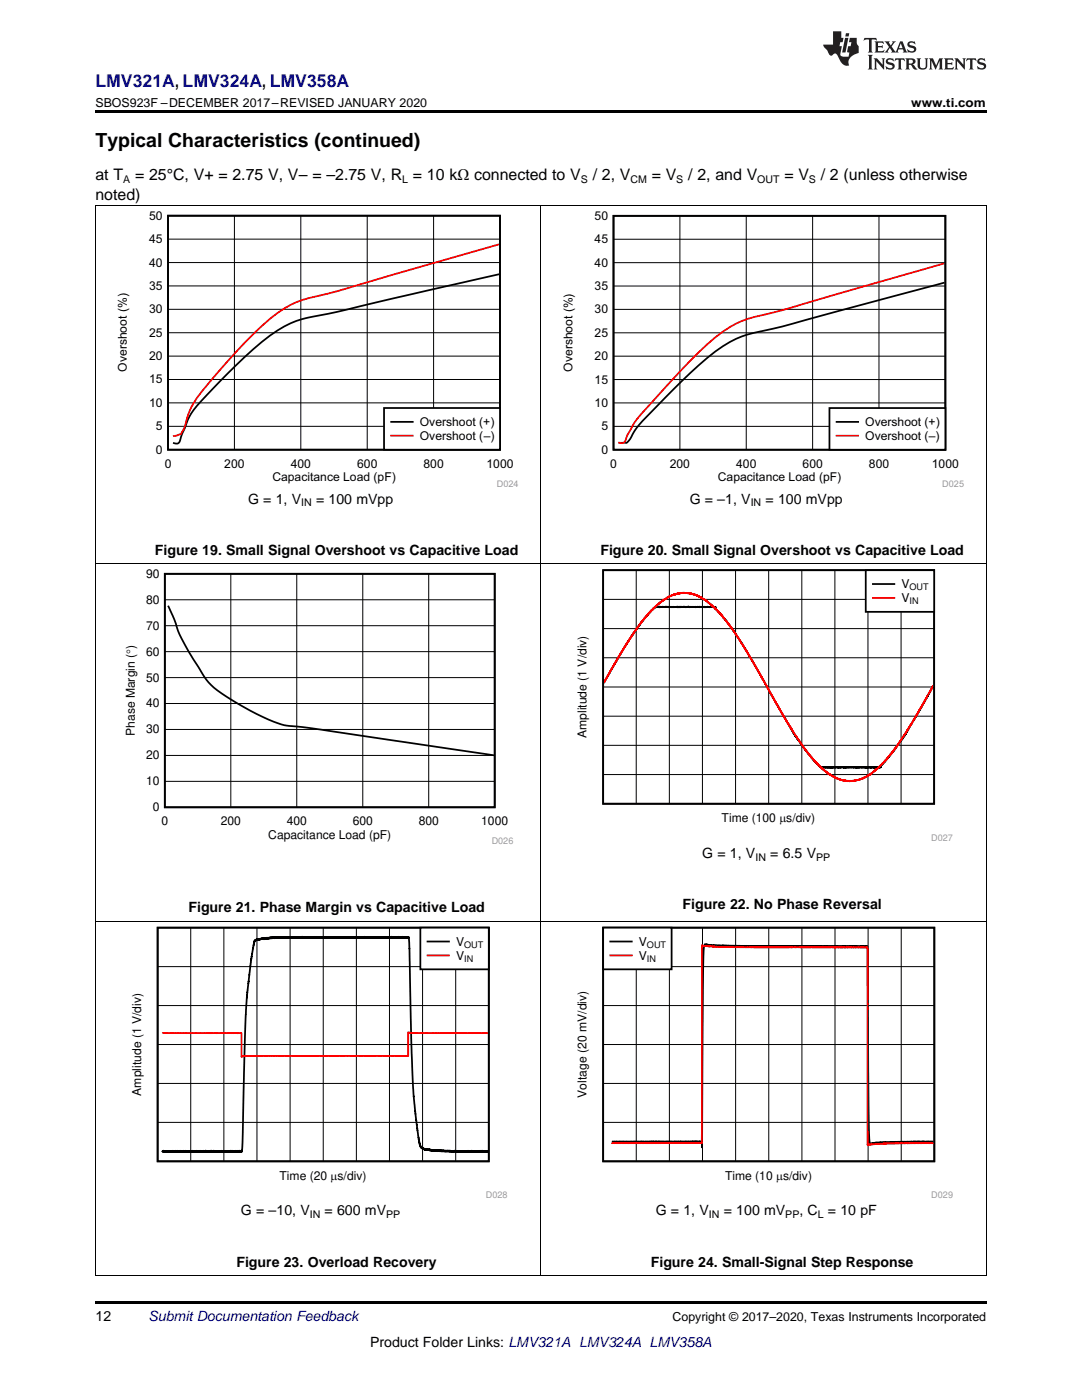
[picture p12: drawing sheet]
<svg xmlns="http://www.w3.org/2000/svg" width="216mm" height="279mm" viewBox="0 0 216 279" stroke-linecap="round" stroke-linejoin="round" font-family="sans-serif">
<defs><g id="words">
<text font-size="3.9" x="19" y="29.3">Typical Characteristics (continued)</text>
<text font-size="3.5" fill="#00f" x="19" y="17.3">LMV321A, LMV324A, LMV358A</text>
<g font-size="3.2">
<text x="19" y="36">at T</text>
<text x="27" y="36">= 25°C, V+ = 2.75 V, V– = –2.75 V, R = 10 kΩ connected to V</text>
<text x="118.3" y="36">/ 2, V</text>
<text x="130" y="36">= V</text>
<text x="137.3" y="36">/ 2, and V</text>
<text x="156.5" y="36">= V</text>
<text x="163.8" y="36">/ 2 (unless otherwise</text>
<text x="19" y="39.9">noted)</text>
</g>
<g font-size="2.8">
<text x="49.5" y="100.5">G = 1, V</text>
<text x="63.1" y="100.5">= 100 mVpp</text>
<text x="137.6" y="100.5">G = –1, V</text>
<text x="152.8" y="100.5">= 100 mVpp</text>
<text x="30.9" y="110.7">Figure 19. Small Signal Overshoot vs Capacitive Load</text>
<text x="119.8" y="110.7">Figure 20. Small Signal Overshoot vs Capacitive Load</text>
<text x="140.1" y="171.2">G = 1, V</text>
<text x="153.7" y="171.2">= 6.5 V</text>
<text x="37.6" y="182.1">Figure 21. Phase Margin vs Capacitive Load</text>
<text x="136.2" y="181.4">Figure 22. No Phase Reversal</text>
<text x="48.1" y="242.5">G = –10, V</text>
<text x="64.8" y="242.5">= 600 mV</text>
<text x="130.8" y="242.5">G = 1, V</text>
<text x="144.4" y="242.5">= 100 mV</text>
<text x="159.5" y="242.5">, C</text>
<text x="165.2" y="242.5">= 10 pF</text>
<text x="47.2" y="252.8">Figure 23. Overload Recovery</text>
<text x="129.9" y="252.8">Figure 24. Small-Signal Step Response</text>
<text x="19" y="263.6">12</text>
<text x="73.8" y="268.9">Product Folder Links: LMV321A LMV324A LMV358A</text>
</g>
<text font-size="2.8" fill="#0000c8" x="29.6" y="263.6">Submit Documentation Feedback</text>
<g font-size="2.5">
<text x="19" y="21.4">SBOS923F –DECEMBER 2017–REVISED JANUARY 2020</text>
<text x="181.8" y="21.4">www.ti.com</text>
<text x="134.2" y="263.6">Copyright © 2017–2020, Texas Instruments Incorporated</text>
</g>
<g font-size="2.4">
<text x="29.8" y="43.8">50</text>
<text x="118.7" y="43.9">50</text>
<text x="29.8" y="53.2">40</text>
<text x="29.8" y="48.5">45</text>
<text x="118.7" y="53.2">40</text>
<text x="118.7" y="48.5">45</text>
<text x="29.8" y="57.9">35</text>
<text x="118.7" y="57.9">35</text>
<text x="29.8" y="62.5">30</text>
<text x="118.7" y="62.5">30</text>
<text x="29.8" y="71.9">20</text>
<text x="29.8" y="67.2">25</text>
<text x="118.7" y="71.9">20</text>
<text x="118.7" y="67.2">25</text>
<text x="25.3" y="74.2" transform="rotate(-90 25.3 74.2)">Overshoot (%)</text>
<text x="29.8" y="76.5">15</text>
<text x="114.2" y="74.2" transform="rotate(-90 114.2 74.2)">Overshoot (%)</text>
<text x="118.7" y="76.5">15</text>
<text x="29.8" y="81.2">10</text>
<text x="118.7" y="81.2">10</text>
<text x="31.1" y="85.9">5</text>
<text x="83.8" y="85">Overshoot (+)</text>
<text x="83.8" y="87.8">Overshoot (–)</text>
<text x="120" y="85.9">5</text>
<text x="172.6" y="85">Overshoot (+)</text>
<text x="172.6" y="87.8">Overshoot (–)</text>
<text x="31.1" y="90.5">0</text>
<text x="32.9" y="93.3">0</text>
<text x="44.8" y="93.3">200</text>
<text x="58" y="93.3">400</text>
<text x="71.3" y="93.3">600</text>
<text x="84.5" y="93.3">800</text>
<text x="97.1" y="93.3">1000</text>
<text x="120" y="90.5">0</text>
<text x="121.8" y="93.3">0</text>
<text x="133.7" y="93.3">200</text>
<text x="146.9" y="93.3">400</text>
<text x="160.1" y="93.3">600</text>
<text x="173.4" y="93.3">800</text>
<text x="186" y="93.3">1000</text>
<text x="54.3" y="96.1">Capacitance Load (pF)</text>
<text x="143.2" y="96.1">Capacitance Load (pF)</text>
<text x="29.1" y="115.3">90</text>
<text x="179.9" y="117.4">V</text>
<text x="29.1" y="125.7">70</text>
<text x="29.1" y="120.5">80</text>
<text x="179.9" y="120.2">V</text>
<text x="29.1" y="130.8">60</text>
<text x="29.1" y="136">50</text>
<text x="29.1" y="141.2">40</text>
<text x="26.9" y="146.9" transform="rotate(-90 26.9 146.9)">Phase Margin (q)</text>
<text x="29.1" y="146.4">30</text>
<text x="117" y="147.3" transform="rotate(-90 117 147.3)">Amplitude (1 V/div)</text>
<text x="29.1" y="151.6">20</text>
<text x="29.1" y="156.7">10</text>
<text x="30.5" y="161.9">0</text>
<text x="32.2" y="164.7">0</text>
<text x="44" y="164.7">200</text>
<text x="53.5" y="167.4">Capacitance Load (pF)</text>
<text x="57.2" y="164.7">400</text>
<text x="70.4" y="164.7">600</text>
<text x="83.5" y="164.7">800</text>
<text x="96" y="164.7">1000</text>
<text x="144" y="164">Time (100 Ps/div)</text>
<text x="91" y="188.8">V</text>
<text x="91" y="191.5">V</text>
<text x="127.5" y="188.8">V</text>
<text x="127.5" y="191.5">V</text>
<text x="28.1" y="218.7" transform="rotate(-90 28.1 218.7)">Amplitude (1 V/div)</text>
<text x="117" y="219.1" transform="rotate(-90 117 219.1)">Voltage (20 mV/div)</text>
<text x="55.8" y="235.4">Time (20 Ps/div)</text>
<text x="144.7" y="235.4">Time (10 Ps/div)</text>
</g>
<g font-size="2.1">
<text x="24.6" y="36.6">A</text>
<text x="80.3" y="36.6">L</text>
<text x="115.9" y="36.6">S</text>
<text x="125.8" y="36.6">CM</text>
<text x="135" y="36.6">S</text>
<text x="151.1" y="36.6">OUT</text>
<text x="161.4" y="36.6">S</text>
<text x="60.1" y="101.1">IN</text>
<text x="149.8" y="101.1">IN</text>
<text x="150.7" y="171.7">IN</text>
<text x="162.8" y="171.7">PP</text>
<text x="61.8" y="243.1">IN</text>
<text x="77" y="243.1">PP</text>
<text x="141.5" y="243.1">IN</text>
<text x="156.7" y="243.1">PP</text>
<text x="163.2" y="243.1">L</text>
</g>
<g font-size="1.8" fill="#999">
<text x="99.2" y="97.1">D024</text>
<text x="188" y="97.1">D025</text>
<text x="185.8" y="167.8">D027</text>
<text x="98.1" y="168.5">D026</text>
<text x="96.9" y="239.1">D028</text>
<text x="185.8" y="239.1">D029</text>
</g>
<g font-size="1.8">
<text x="181.5" y="117.8">OUT</text>
<text x="181.5" y="120.6">IN</text>
<text x="92.6" y="189.2">OUT</text>
<text x="92.6" y="191.9">IN</text>
<text x="129.1" y="189.2">OUT</text>
<text x="129.1" y="191.9">IN</text>
</g>
</g></defs>
<path d="M19 254.5h.2zM196.7 254.5h.1zM19 259.7h177.8v.5h-177.8z" fill="#000"/>
<path d="M19.1 183.9v70.6M107.9 183.9v70.6M196.8 183.9v70.6M19 254.5h177.8" fill="none" stroke="#000" stroke-width=".2"/>
<path d="M25.8 184.9h75.4v54.3h-75.4z" fill-rule="evenodd" fill="#fff"/>
<path d="M31.5 185.1h66v46.7h-66zM32.4 229.7l.2 .1v-.2l.1 .2 .1-.1 .1 .1v-.1v.2l.1-.2 .1 .2 .1-.2v.1l.1-.1 .2 .1v-.1v.1l.1-.1 .1 .1v-.1l.2 .1v-.1l.1 .1v-.1l.1 .2v-.2l.1 .1 .1-.1v.1l.2-.1v.1v-.1v.1l.1-.1v.2l.2-.2v.1l.1-.1 .1 .1v-.1v.1l.2-.1 .1 .1v-.1l.1 .2v-.2l.1 .1v-.1v.1l.1-.1 .1 .1v-.1l.2 .1v-.1l.1 .1 .1-.1 .1 .2 .1-.2 .2 .1v-.1v.1l.1-.1v.1v-.1v.1l.2-.1v.2v-.2l.1 .1 .1-.1v.1v-.1l.1 .1v-.1l.1 .2 .2-.2v.2l.1-.2v.2l.2-.2v.2v-.2l.2 .1v-.1l.1 .1v-.1l.1 .1 .1-.1 .1 .1v-.1v.2l.1-.2v.1v-.1l.1 .1 .1-.1 .1 .2v-.2l.1 .1 .1-.1v.1v-.1l.1 .2 .2-.2v.1v-.1l.1 .1v-.1l.2 .2 .1-.2 .1 .1 .2-.1 .1 .1 .1-.1v.1v-.1l.2 .1 .1-.1 .1 .1v-.1l.1 .1 .1-.1 .1 .2 .1-.2 .1 .1v-.2l.1 .2v-.1l.2 .1v-.1v.2l.1-.2v.1l.1-.1 .2 .1 .1-.1 .1 .1v-.1v.2l.2-.2v.1v-.2l.2 .3v-.2v.2l.1-.2 .2 .1v-.2l.2 .3 .2-.2 .1 .2v-.2l.1 .1 .1-.1v.1v-.1l.1 .2v-.2l.2 .1v-.1v.1l.1-.1v.2v-.2l.2 .1v-.1l.1 .2 .2-.2 .1 .2v-.2v.1l.1-.1 .1 .1 .1-.1 .1 .1 .2-.1v.1l.1-.1v.1l.2-.1v.2l.1-.2v.2v-.2v.1l.1-.1 .1 .1v-.1v.2v-.2l.1 .1 .2-.1v.1l.1-.1v.2l.1-.2v.2l.1-.3 .1 .3v-.2l.1 .2 .1-.2 .1 .2 .1-.2 .1 .1v-.1l.1 .1v-.1l.1 .1 .1-.1v.1l.1-.1 .1 .2 .1-.2 .1 .1v-.1l.1 .2v-.2l.1 .2v-.2l.1 .2v-.3l.1 .2 .2-.1v.1v-.1l.1 .1v-.1l.1 .2v-.1l.9-29.3 1-8.9 .7-3.9v.2v-.2l.1 .1 .4-.4 .1 .2v-.2v.1l.1-.1 .1 .1v-.1l.1 .1 .2-.2v.2l.1-.2v.2l.3-.2v.1v-.1l.1 .1 .1-.2v.2l.1-.2v.2v-.2l.1 .3 .1-.3 .1 .2 .2-.2v.1v-.2l.2 .2v-.2v.2l.2-.1 .2 .1v-.2v.2l.1-.2 .2 .1v-.1l.1 .2v-.2l.1 .2 .1-.2 .1 .2 .1-.3v.3v-.2l.2 .1 .1-.2v.3l.1-.3 .1 .2 .1-.2v.2l.1-.1v.1l.1-.2v.2v-.2l.1 .2 .2-.2 .1 .2v-.2v.2l.1-.2 .3 .2v-.2l.1 .2v-.2v.2l.1-.2 .1 .2 .1-.2v.2v-.2v.2l.1-.2 .1 .1v-.1l.1 .2 .1-.2 .1 .2 .2-.2 .1 .2v-.2v.2l.1-.2v.1l.1-.1v.1l.1-.1v.1l.1-.1 .1 .2 .1-.2 .1 .2v-.2v.2l.1-.2 .2 .2v-.2l.1 .2v-.2v.2l.1-.2 .1 .1v-.1l.1 .1 .1-.1 .1 .2v-.2l.1 .2 .1-.2v.2l.1-.2 .1 .2 .1-.2v.2l.1-.2v.1l.1-.1 .1 .1 .1-.1v.1l.2-.1v.2v-.2l.2 .1v-.1l.1 .2v-.3v.3l.2-.2v.2v-.2l.1 .1 .1-.1v.1l.1-.1v.1l.2-.1v.1l.1-.1v.1l.1-.1 .1 .2 .1-.2 .1 .2v-.2v.1l.2-.1 .1 .1v-.1l.2 .1v-.1v.1l.1-.1 .1 .2 .1-.2 .1 .1v-.1l.1 .1 .1-.1v.2l.2-.2v.1l.1-.1 .1 .1v-.1l.1 .2v-.2l.2 .1v-.1l.1 .1 .1-.1v.2l.1-.2 .1 .1 .1-.1v.2v-.2l.1 .2v-.2l.1 .1v-.1v.1l.1-.1v.1l.2-.1v.2l.2-.2 .1 .2 .1-.2 .1 .2v-.2l.2 .1v-.1v.2v-.2l.1 .2 .1-.2v.2v-.2l.2 .2v-.2l.1 .2 .2-.2v.2l.2-.2 .1 .2 .2-.2v.2v-.2l.1 .2v-.2l.1 .2v-.2l.1 .2 .2-.2 .1 .2v-.2l.2 .2v-.2l.1 .2 .1-.2 .1 .1 .1-.1 .1 .1 .3-.1v.2l.1-.2v.2v-.2l.1 .2 .2-.2 .1 .2v-.2l.1 .2v-.2l.1 .2 .2-.2v.2v-.2v.2l.2-.2v.2v-.2l.1 .2 .1-.2 .2 .2v-.2v.1l.1-.1 .2 .1v-.1v.1l.1-.1v.1l.1-.1v.1v-.1l.2 .2v-.2l.3 .2v-.2v.2l.1-.2 .1 .1v-.1v.2v-.2l.1 .2 .1-.2 .1 .2v-.2l.1 .2v-.2l.1 .2 .1-.2 .1 .2 .1-.2v.2l.1-.2v.1l.2-.1 .1 .1v-.1l.1 .1 .1-.1 .1 .2v-.2v.1l.2-.1 .1 .2v-.2v.1l.1-.1v.2l.1-.2 .1 .1 .1-.2 .2 .3v-.2l.1 .1 .2-.1v.2v-.2l.1 .1 .1-.1 .1 .2 .2-.2v.1v-.1l.3 .2v-.2v.1l.2-.1 .1 .1v-.1v.2l.1-.2 .2 .2v-.2v.2l.1-.2 .1 .1v-.1l.3 .2v-.2l.1 .2 .1-.2 .2 .1v-.1l.1 .2 .1-.2 .2 .2 .1-.2v.1l.2-.1 .1 .1v-.1v.2l.1-.2 .1 .2v-.2l.1 .2v-.2l.1 .1v-.1v.1l.1-.1v.1l.1-.1 .1 .1v-.1l.1 .2v-.2l.2 .2v-.2v.1l.2-.1v.1v-.1l.1 .2v-.2l.1 .1v-.1l.2 .2 .2-.2v.2l.1-.3v.2l.2-.1 .1 .2 .1-.2v.1l.1-.1v.1l.1-.1 .1 .2v-.2l.1 .1v-.1v.1l.1-.1 .1 .1v-.1v.1v-.1l.2 .2v-.2l.1 .2 .1-.3v.2v-.1l.1 .1v-.1l.1 .1 .1-.1 .1 .2 .1-.2 .1 .1 .1-.2v.3l.1-.2 .1 .1v-.1l.2 .1v-.1l.1 .1 .2-.1 .2 .1v-.1l.1 .2v-.2l.1 .1 .1-.1 .1 .1 .5 21.7 .3 8.6 1 9.3 .5 2.3 .1-.1v.2v-.2l.1 .1 .1 .2v-.2l.1 .2 .1-.1 .1 .2v-.1v.1h.1v.1l.1-.1v.1l.1-.1v.2l.2-.2 .1 .2 .1-.2v.2l.1-.2v.2l.2-.1v.1l.2-.1v.2v-.2l.2 .2v-.2v.2l.1-.2 .1 .2v-.1l.3 .2v-.2l.2 .2v-.2v.1l.2-.1 .1 .2 .1-.2v.2l.1-.1v.1v-.1l.1 .1 .1-.1 .1 .2 .1-.2 .1 .2v-.2l.1 .2 .1-.2 .1 .2v-.2l.1 .2 .1-.2v.2l.1-.2 .2 .2v-.2l.1 .2 .1-.2 .1 .2v-.2l.2 .2v-.2l.1 .2 .1-.2 .1 .2 .1-.2 .1 .2v-.2l.1 .2v-.1v.1l.2-.1v.1v-.2l.1 .2 .1-.2v.2l.1-.1 .1 .1 .1-.1v.1v-.1l.2 .1v-.1l.2 .1v-.1l.1 .1v-.2l.1 .2 .1-.1v.1v-.1l.2 .1v-.1v.1l.1-.1v.1v-.1l.1 .1 .1-.1v.2l.1-.2 .1 .1 .2-.1 .2 .1v-.1l.1 .2 .2-.2 .1 .2v-.2l.1 .1 .2-.1v.1v-.1l.1 .1 .1-.1v.1v-.1l.2 .1v-.1v.1l.1-.1v.2v-.2v.1l.1-.1 .1 .2v-.2v.1l.2-.1v.2v-.2l.1 .1v-.1l.1 .1v-.1v.2l.2-.2v.2l.1-.2 .1 .1 .1-.1v.2v-.2l.1 .1 .1-.1v.2v-.2l.1 .2 .1-.2 .2 .2 .1-.2v.1l.1-.1v.1l.2-.1v.2l.1-.2 .1 .1 .1-.1 .2 .1v-.1v.2l.3-.2v.2l.1-.3v.2l.1-.1 .1 .1v-.1v.2l.2-.2v.1l.1-.1v.1v-.1l.1 .1v-.1l.2 .2 .1-.2v.2v-.2l.1 .1v-.1v.2l.1-.2 .1 .1" fill="none" stroke="#000" stroke-width=".35"/>
<g fill="none" stroke="#000" stroke-width=".2">
<path d="M31.5 192.9h66M38.1 185.1v46.7M44.7 185.1v46.7M51.3 185.1v46.7M57.9 185.1v46.7M64.5 185.1v46.7M71.1 185.1v46.7M77.7 185.1v46.7M84.3 185.1v46.7M90.9 185.1v46.7M31.5 216.2h66M31.5 208.5h66"/>
<path d="M31.5 200.7h66M31.5 224h66"/>
</g>
<path d="M97.4 206.2h-14.1l-1.8-.1v-.1v4.7h-30.6l-2.7 .1v.1v-4.7h-15.8" fill="none" stroke="#f00" stroke-width=".35"/>
<path d="M83.9 185.1h13.6v8.3h-13.6z" fill-rule="evenodd" fill="#fff"/>
<path d="M83.9 185.1h13.6v8.4h-13.6zM85.3 187.9h4.3" fill="none" stroke="#000" stroke-width=".35"/>
<path d="M85.3 190.7h4.3" fill="none" stroke="#f00" stroke-width=".35"/>
<path d="M114.7 184.9h75.4v54.3h-75.4z" fill-rule="evenodd" fill="#fff"/>
<path d="M120.4 185.1h66v46.7h-66zM122.1 227.8h17.9l.1-3.1v4.3l.2-35.7 .1-3.6 .1-.9 .2-.4 1.3 .2 4.6 .2h26.5l.2 31.8 .2 7.5 .2 .2 1-.3 1.7-.1 9.9-.1" fill="none" stroke="#000" stroke-width=".35"/>
<g fill="none" stroke="#000" stroke-width=".2">
<path d="M120.4 192.9h66M127 185.1v46.7M133.6 185.1v46.7M140.2 185.1v46.7M146.8 185.1v46.7M153.4 185.1v46.7M160 185.1v46.7M166.6 185.1v46.7M173.2 185.1v46.7M179.8 185.1v46.7M120.4 216.2h66M120.4 208.5h66"/>
<path d="M120.4 200.7h66M120.4 224h66"/>
</g>
<path d="M122.1 228.1h18v-39.5v.3l.2-.2 5.8 .3 27 .1v39.4v-.1l.2 .1 4.6-.3 8.4-.1" fill="none" stroke="#f00" stroke-width=".35"/>
<path d="M120.4 185.1h13.6v8.3h-13.6z" fill-rule="evenodd" fill="#fff"/>
<path d="M120.4 185.1h13.6v8.4h-13.6zM121.8 187.9h4.3" fill="none" stroke="#000" stroke-width=".35"/>
<path d="M121.8 190.7h4.3" fill="none" stroke="#f00" stroke-width=".35"/>
<path d="M19.1 112.5v71.4M107.9 112.5v71.4M196.8 112.5v71.4M19 183.8h177.8" fill="none" stroke="#000" stroke-width=".2"/>
<path d="M24.5 113.6h77.9v55h-77.9z" fill-rule="evenodd" fill="#fff"/>
<path d="M32.9 114.5h65.8v46.6h-65.8zM33.5 120.9l1.1 2.3a31 31 0 0 0 5 10 13.2 13.2 0 0 0 5.6 5.9 41.2 41.2 0 0 0 12 5.7 120.9 120.9 0 0 1 12.5 1.7l28.8 4.2" fill="none" stroke="#000" stroke-width=".35"/>
<path d="M32.9 119.7h65.8M46.1 114.5v46.6M59.2 114.5v46.6M72.4 114.5v46.6M85.5 114.5v46.6M32.9 135.2h65.8M32.9 130.1h65.8M32.9 124.9h65.8M32.9 155.9h65.8M32.9 150.8h65.8M32.9 145.6h65.8M32.9 140.4h65.8" fill="none" stroke="#000" stroke-width=".2"/>
<path d="M114.7 113.6h75.4v54.3h-75.4z" fill-rule="evenodd" fill="#fff"/>
<path d="M120.4 113.8h66v46.6h-66zM120.5 136.2l2.9-5.1 2.7-4.3 2.1-2.9 2.4-2.6 .5-.2 .2 .1 .2-.1 .1 .1v-.1l.3 .1 1.3-.1 .2 .1 .3-.1 .6 .1v-.1l.7 .1 .1-.2 .2 .2v-.1l.3 .1 .1-.1v.1l.8-.1 .3 .1 .6-.1 .2 .1 1.1-.1 .1 .1 .4-.1 .4 .1 .1-.1 .4 .1 .5-.1 .1 .1 1.5-.1 .2 .1v-.1h.4l.1 .6 .5 .3 1.9 2.5v-.1l2.9 4.1 7.4 13.1 3.6 6.1 2.7 3.5 1.5 1.6 .4 .4 .1-.1 .4 .1 .1-.1 .3 .1v-.1h.6v.1l.5-.1v.1h.3l.3-.1 .2 .1 .1-.1 .7 .1 .6-.1 .6 .1 1.2-.1 .2 .1 .2-.1 .1 .1 .1-.1 .5 .1v-.1l.3 .1 .1-.1 .1 .1 .4-.1 .1 .1 .7-.1 .2 .1 .2-.1 .1 .1 .2-.1 .1 .1 .3-.1 .1 .1 1.9-.1 .2-.5v.1l.1-.1 .5-.7v.1l2.1-2.5 2.1-3 5.5-9.6" fill="none" stroke="#000" stroke-width=".35"/>
<g fill="none" stroke="#000" stroke-width=".2">
<path d="M120.4 119.6h66M127 113.8v46.6M133.6 113.8v46.6M140.2 113.8v46.6M146.8 113.8v46.6M153.4 113.8v46.6M160 113.8v46.6M166.6 113.8v46.6M173.2 113.8v46.6M179.8 113.8v46.6M120.4 137.1h66M120.4 131.3h66"/>
<path d="M120.4 125.5h66M120.4 154.6h66M120.4 148.7h66M120.4 142.9h66"/>
</g>
<path d="M120.5 136.2l3.3-5.8 2.7-4.1 2.8-3.8 1.7-1.7v.1l1-.9 1.1-.6v-.2l.1 .1 .3-.3 1.6-.6 .1 .1 .3-.1v.1l.8-.2v.1l.1-.1 .9 .1 .2-.1 1.2 .3 .6 .4v-.1l.2 .2 .4 .1 1.2 .8 1.5 1.3 1.2 1.2 2.4 3.1 3 4.7 8.1 14.2 2.8 4.4 1.1 1.4 1.8 2.1v-.1l1 1.1 .8 .7 .1-.1 .3 .4h.2l1.6 1 2.1 .5 2.2-.2 1.4-.6 1.9-1.2 2.1-2.1 2-2.5 2.1-3.1 2.2-3.5 3.2-5.9" fill="none" stroke="#f00" stroke-width=".35"/>
<path d="M172.7 113.8h13.7v8.3h-13.7z" fill-rule="evenodd" fill="#fff"/>
<path d="M172.7 113.8h13.7v8.3h-13.7zM174.2 116.6h4.3" fill="none" stroke="#000" stroke-width=".35"/>
<path d="M174.2 119.3h4.3" fill="none" stroke="#f00" stroke-width=".35"/>
<path d="M19.1 41.1v71.4M107.9 41.1v71.4M196.8 41.1v71.4M19 112.4h177.8" fill="none" stroke="#000" stroke-width=".2"/>
<path d="M23.5 42.1h79.9v55.1h-79.9z" fill-rule="evenodd" fill="#fff"/>
<path d="M33.5 43h66.3v46.8h-66.3zM99.6 54.7l-21.4 4.9a214.9 214.9 0 0 1-16.8 3.8 20.1 20.1 0 0 0-9.2 4.8 133 133 0 0 0-13.5 13.6 21.1 21.1 0 0 0-2.3 4.6l-.3 .9a1.05 1.05 0 0 1-1 1.2l-.6-.1" fill="none" stroke="#000" stroke-width=".35"/>
<g fill="none" stroke="#000" stroke-width=".2">
<path d="M33.5 57.1h66.3M33.5 52.4h66.3M33.5 47.7h66.3M46.8 43.1v46.7M60 43.1v46.7M73.3 43.1v46.7M86.5 43.1v46.7M33.5 75.7h66.3M33.5 71.1h66.3M33.5 66.4h66.3M33.5 61.7h66.3M33.5 85.1h66.3"/>
<path d="M33.5 80.4h66.3"/>
</g>
<path d="M99.6 48.8l-17.8 5.1a287.9 287.9 0 0 1-20.4 5.7 19.9 19.9 0 0 0-9.2 5.5 117.4 117.4 0 0 0-13.5 15.3l-1.2 2.5a8.4 8.4 0 0 1-1.5 3.7l-1.5 .5" fill="none" stroke="#f00" stroke-width=".35"/>
<path d="M76.6 81.4h23.2v8.3h-23.2z" fill-rule="evenodd" fill="#fff"/>
<path d="M76.6 81.4h23.2v8.4h-23.2zM78.1 84.2h4.3" fill="none" stroke="#000" stroke-width=".35"/>
<path d="M78.1 87h4.3" fill="none" stroke="#f00" stroke-width=".35"/>
<path d="M112.4 42.2h79.9v55h-79.9z" fill-rule="evenodd" fill="#fff"/>
<path d="M122.4 43.1h66.2v46.7h-66.2zM188.5 56.4l-17.9 4.8a295.6 295.6 0 0 1-20.3 5.3 20.5 20.5 0 0 0-9.2 4.9 176.8 176.8 0 0 0-14.1 14l-1 1.7a2.12 2.12 0 0 1-1.1 1.3h-1.5" fill="none" stroke="#000" stroke-width=".35"/>
<g fill="none" stroke="#000" stroke-width=".2">
<path d="M122.4 57.1h66.2M122.4 52.4h66.2M122.4 47.7h66.2M135.7 43.1v46.7M148.9 43.1v46.7M162.2 43.1v46.7M175.4 43.1v46.7M122.4 75.7h66.2M122.4 71.1h66.2M122.4 66.4h66.2M122.4 61.7h66.2M122.4 85.1h66.2"/>
<path d="M122.4 80.4h66.2"/>
</g>
<path d="M188.5 52.6l-17.9 5a297.6 297.6 0 0 1-20.3 5.7 20.1 20.1 0 0 0-9.2 5.4 222.1 222.1 0 0 0-14.4 15.5l-1.7 3.1a1.05 1.05 0 0 1-1.6 1" fill="none" stroke="#f00" stroke-width=".35"/>
<path d="M165.5 81.4h23.1v8.3h-23.1z" fill-rule="evenodd" fill="#fff"/>
<path d="M165.5 81.4h23.1v8.4h-23.1zM166.9 84.2h4.3" fill="none" stroke="#000" stroke-width=".35"/>
<path d="M166.9 87h4.3" fill="none" stroke="#f00" stroke-width=".35"/>
<path d="M19 41.1h177.8" fill="none" stroke="#000" stroke-width=".2"/>
<path d="M19 22h177.8v.5h-177.8z" fill="#000"/>
<g fill="#231f20">
<path d="M172.5 7.6l-.1 .5 .4-.2h.6v.1v2.1l-.2 .4h.9l-.2-.4v-2.1l.1-.1h.5l.5 .2-.2-.5zM174.5 8.3l.2 .3v1.5l-.2 .4h1.8l.2-.6a1.04 1.04 0 0 1-1.3 .2v-.7h.6l.3 .2v-.6l-.3 .2h-.6v-.6l.8-.1 .4 .3-.2-.5zM176.5 8.3l.9 1.1-.9 1.1h.8l-.2-.2 .4-.7 .5 .7-.2 .2h1.5l-.2-.2 .2-.4h.9l.1 .4-.2 .2h1l-.3-.3-.7-1.9h-.5l-.9 2-.8-1 .9-1h-.8l.1 .3-.4 .5-.3-.6 .1-.2zM179.7 8.6l.4 1h-.7zM181.3 8.4a.63 .63 0 0 0-.2 .7 .63 .63 0 0 0 .6 .4l.6 .2 .1 .2a.75 .75 0 0 1-.7 .4 .75 .75 0 0 1-.6-.5l.1 .7 .1-.1a1.11 1.11 0 0 0 1.5-.6 1.13 1.13 0 0 0-1.2-.8l-.1-.4a1.04 1.04 0 0 1 1.2 .2l-.2-.5-.2 .1-.4-.2zM173.2 10.9l.2 .4v2.2l-.2 .4h1l-.3-.4v-2.2l.3-.4zM174.3 11.6l.3 .4v1.5l-.3 .4h.8l-.2-.4v-1.3l1.5 1.7v-1.9l.2-.4h-.7l.2 .4v.9l-1.1-1.3zM177 11.8a.62 .62 0 0 0-.2 .7 .62 .62 0 0 0 .6 .4l.6 .1 .1 .3a.76 .76 0 0 1-.7 .3 .76 .76 0 0 1-.7-.4l.2 .7 .1-.1a1.11 1.11 0 0 0 1.5-.6 1.13 1.13 0 0 0-1.2-.8l-.1-.4a1.04 1.04 0 0 1 1.2 .2l-.2-.6-.2 .1-.5-.1zM178.7 11.6l-.2 .6a.61 .61 0 0 1 .8-.3v1.6l-.2 .4h.9l-.2-.4v-1.6a.63 .63 0 0 1 .7 .3l-.1-.6zM180.6 11.6l.3 .4v1.5l-.3 .4h1l-.2-.2-.1-.8 .6 .2a.76 .76 0 0 0 1.2 .7l-1-1a.58 .58 0 0 0 .6-.5 .58 .58 0 0 0-.5-.6zM181.4 11.9h.1a.45 .45 0 0 1 .5 .1 .45 .45 0 0 1 .1 .5l-.8 .2zM182.9 11.6l.2 .2a2.17 2.17 0 0 0 .3 1.9 .99 .99 0 0 0 1.6-.6v-1.1l.2-.4h-.7l.2 .2a1.92 1.92 0 0 1-.2 1.8 .6 .6 0 0 1-.9-.5v-1.1l.2-.4zM185.4 11.6l.2 .4v1.5l-.2 .4h.7l-.2-.4v-1.4l.8 1.8 .8-1.8v1.4l-.2 .4h.9l-.2-.4v-1.5l.2-.4h-.8l-.6 1.5-.6-1.5zM188.4 11.6l.2 .4v1.5l-.2 .4h1.8l.1-.6a1.04 1.04 0 0 1-1.2 .1v-.6h.5l.4 .2v-.6l-.4 .2h-.5v-.7h.8l.3 .3-.1-.6zM190.5 11.6l.2 .4v1.5l-.2 .4h.7l-.2-.4v-1.3l1.5 1.7v-1.9l.2-.4h-.7l.2 .4v.9l-1.1-1.3zM192.9 11.6l-.1 .6a.61 .61 0 0 1 .7-.3l.1 1.6-.3 .4h1l-.3-.4 .1-1.6a.63 .63 0 0 1 .7 .3l-.1-.6zM195.2 11.8a.62 .62 0 0 0-.2 .7 .62 .62 0 0 0 .6 .4l.6 .1 .1 .3a.76 .76 0 0 1-.7 .3 .76 .76 0 0 1-.6-.4l.1 .7 .1-.1a1.11 1.11 0 0 0 1.6-.6 1.13 1.13 0 0 0-1.3-.8l-.1-.4a1.04 1.04 0 0 1 1.2 .2l-.1-.6-.2 .1-.5-.1z"/>
<path d="M166.2 6.3v2.6h-1.9v.4l.8 .9a.91 .91 0 0 0 1 .8 .56 .56 0 0 1 .5-.3 .56 .56 0 0 1 .5 .3l.4 .8a1.53 1.53 0 0 0 1.9 1.2 1.54 1.54 0 0 1 1-2.1l.9-.3v-1.4a1.52 1.52 0 0 1-.4-1.6h-1.3l-.2 .8h.5l-.2 .8h-.5l-.1 1v.2l.4 .1-.2 .8a1.93 1.93 0 0 1-1.6-.3l.3-1.8h-.5l.2-.8h.4l.2-.8h-.4v-1.3zM168.6 7.6l-.6 2.9h.7l.6-2.9zM168.8 6.6l-.1 .7h.6l.2-.7z"/>
</g>
<use href="#words"/>
</svg>
